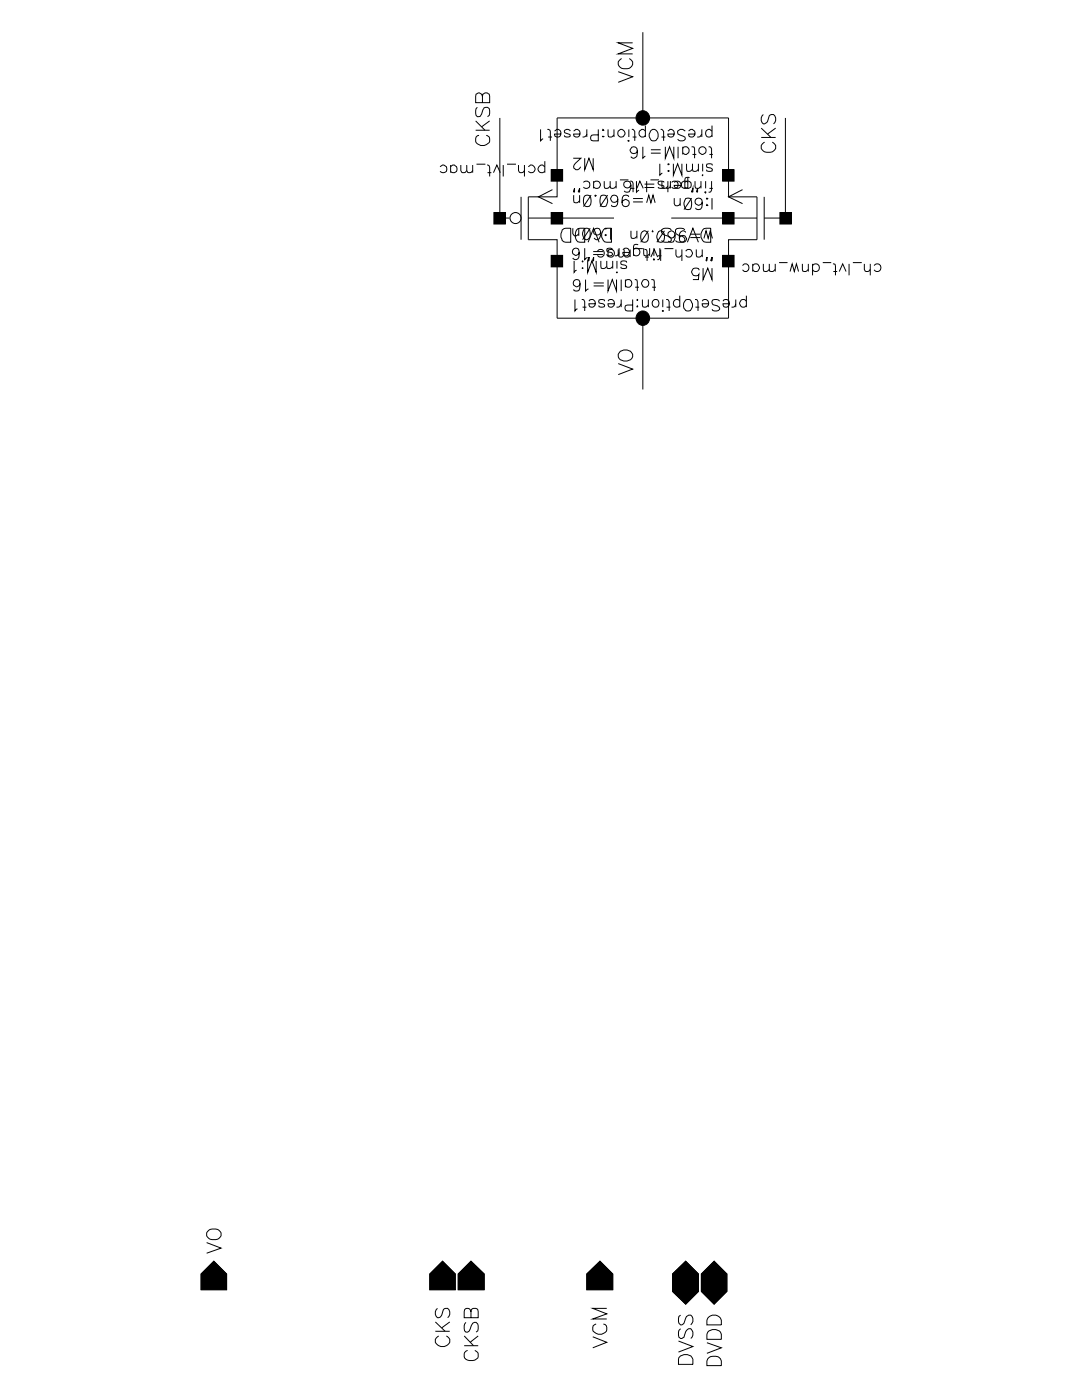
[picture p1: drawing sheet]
<svg xmlns="http://www.w3.org/2000/svg" width="216mm" height="279mm" viewBox="0 0 216 279" stroke-linecap="round" stroke-linejoin="round" font-family="sans-serif">
<g fill="none" stroke="#000" stroke-width=".2">
<path d="M96.3 19.2a.88 .88 0 0 0-.9-.7l-.4 .3-.1 1.7h2.8v-1.3a.72 .72 0 0 0-.7-.7 .72 .72 0 0 0-.7 .7v1.3M123.4 14.3l2.8 1-2.8 1.1M124 11.7a1.05 1.05 0 0 0-.6 1.2 1.05 1.05 0 0 0 1.1 .8 1.22 1.22 0 0 0 1.3-.2 1.22 1.22 0 0 0 .3-1.4l-.5-.4M126.2 8.6h-2.8l2.8 1.1-2.8 1.1h2.8M128.3 6.4v17.1M87.8 33.3a.76 .76 0 0 1 1.1-.1 .76 .76 0 0 1 0 1.1 .76 .76 0 0 1-1.1-.1M89.9 33.3a.75 .75 0 0 1 1.3 .2 .75 .75 0 0 1-.9 1l-.4-.3M89.9 32.9v1.6M91.9 32.9v1.1l.2 .4a.71 .71 0 0 0 1-.4M93.1 32.9v1.1l.2 .4a.71 .71 0 0 0 1-.4M94.3 32.9v1.6M94.9 26h2.8"/>
<path d="M94.9 24.1l1.9 1.9M95.1 32.8h1.8M95.3 21.4a1.38 1.38 0 0 0 0 1.9 .64 .64 0 0 0 .8-.5l.3-.9a.67 .67 0 0 1 .9-.5 1.19 1.19 0 0 1 0 1.9M95.6 27l-.3 .1a1.12 1.12 0 0 0-.4 1.2 1.12 1.12 0 0 0 1 .7 1.67 1.67 0 0 0 1.8-.8l-.1-.9-.6-.3M97.2 32.9l.4 .2 .1 .3v1.8M97.3 34.5h.7M97.7 24.1l-1.6 1.2M98.5 34.5l.6-1.6 .7 1.6M99.7 23.5v20h2M100.4 32.9v2.3M101.2 32.8h1.8M103.5 32.9v1.1l.1 .4a.71 .71 0 0 0 1-.4"/>
<path d="M104 39.3v8.5M104.6 32.9v2.3M105.4 33.3a.76 .76 0 0 1 1.1-.1 .76 .76 0 0 1 0 1.1 .76 .76 0 0 1-1.1-.1M107.9 25.8v2.3l.5-.4M108.7 33.3a.76 .76 0 0 0-1.1-.1 .76 .76 0 0 0 0 1.1 .76 .76 0 0 0 1.1-.1M108.7 32.2v2.3M109.2 25.8l.5 .2 .1 .2v1.9M109.4 27.3h.8M110 33.9h2.3v2.3h-2.3zM110.2 37.8l-2.8 1.5 2.8 1.3M110.7 26.2a.72 .72 0 0 1 .9-.2 .72 .72 0 0 1 .2 1 .72 .72 0 0 1-.9 .3l-.2-.1v-.4h1.2M111.2 23.5h34.2v15.8h5.6v8.5h-5.6v15.7h-34.2v-15.7h-5.8v-8.5h5.8z"/>
<path d="M113.8 26.2a.64 .64 0 0 0-.6-.4 .64 .64 0 0 0-.6 .4l.1 .3 1 .3 .1 .2a.67 .67 0 0 1-1.2 0M114.4 31.6h1.5l-1.1 1a.8 .8 0 0 0-.2 1l.3 .3a.78 .78 0 0 0 .9-.6M114.5 26.2a.72 .72 0 0 1 .9-.2 .72 .72 0 0 1 .3 1 .72 .72 0 0 1-1 .3l-.1-.1-.1-.4h1.2M114.5 38.9l.1 1.5 .5 .1 .6-.5M114.6 37.6v.7M115.7 37.6l-.3 .7h.3v-.7l-.1 .7M115.7 38.9v1.6M116.4 36.4a.73 .73 0 0 1 1.1-.1 .73 .73 0 0 1 0 1.1 .73 .73 0 0 1-1.1-.1M116.7 31.6v2.3l.8-2.3 .9 2.3v-2.3M116.8 39a.81 .81 0 0 1 1.1 .4 1.98 1.98 0 0 1-.3 1.7 .81 .81 0 0 1-1.1-.3 2.07 2.07 0 0 1 .3-1.8zM117.1 26.8a.71 .71 0 0 1-.9 .5M117.1 25.8v1.5"/>
<path d="M117.9 38.9l-1.5 2.3M118.4 36.4a.76 .76 0 0 1 1.2-.1 .76 .76 0 0 1 0 1.1 .76 .76 0 0 1-1.2-.1M118.4 36.2v1.4M118.7 39h.3l-.2 .2zM119.4 25.8v2.3l-1.4-.1-.1-.3a.6 .6 0 0 1 .5-.8h1M120 39a.78 .78 0 0 1 1.1 .4 1.68 1.68 0 0 1-.2 1.7 .78 .78 0 0 1-1.1-.3 2.5 2.5 0 0 1 .2-1.8zM120.2 27.3h.3zM120.3 25.8l.2 .2-.2 .1zM120.6 36.2l.1 1.3a.81 .81 0 0 0 1.1-.3M121.2 38.9l-1.5 2.3M121.3 25.8l.1 1.5h.6l.5-.4M121.8 36.2v1.3a.81 .81 0 0 0 1.1-.3"/>
<path d="M122.5 25.8v1.5M122.9 36.2v1.4M123.3 39.7a.72 .72 0 0 1-1 .6 .72 .72 0 0 1-.3-1.2 .72 .72 0 0 1 1.2 .2 2.1 2.1 0 0 1-.3 1.8 .65 .65 0 0 1-.9-.2M123.7 35.9h1.7M125.3 28.1h.3zM125.5 39.3a.72 .72 0 0 0-1.3 .1 1.75 1.75 0 0 0 .3 1.7 .72 .72 0 0 0 1-.3 .72 .72 0 0 0-.5-1 .72 .72 0 0 0-.9 .7M125.5 25.8v1.5M125.7 36.2h.5l.1 .4v1.8M125.8 37.6h.8M125.9 36.9a.72 .72 0 0 1-1 .7 .72 .72 0 0 1-.3-1.1 .72 .72 0 0 1 1.1-.1 1.8 1.8 0 0 1-.1 1.9 .82 .82 0 0 1-1.1-.2M126.1 25.8h.2l.4 .4v1.9M126.2 27.3h.8"/>
<path d="M126.3 39.6h2M127 36.2v2.2l.5-.5M127.1 37.6l.6-1.4 .7 1.4M127.2 30.1a.72 .72 0 0 1-1.1 .5 .72 .72 0 0 1-.2-1.1 .72 .72 0 0 1 1.2 .1 1.98 1.98 0 0 1-.3 1.8l-.5 .2-.4-.4M128.3 29.3v2.3l.5-.4M128.6 37.4h2M128.6 36.7h2M128.8 26.2a.75 .75 0 0 0-1.3 .2 .75 .75 0 0 0 .9 .9l.4-.3M128.8 25.1v2.2M129 36.2v2.2M129.8 35.9h1.7M129.9 30.6h1.9"/>
<path d="M129.9 29.9h1.9M130 26l.2-.2a1.2 1.2 0 0 1 1.1 1 1.2 1.2 0 0 1-.7 1.3h-.4a1.27 1.27 0 0 1-.2-2.1zM131.7 32.7v2.3l.5-.5M131.8 25.8h.3l.3 .4v1.9M132 27.3h.8M132.1 36.2l.1 1.3a.81 .81 0 0 0 1.1-.3M132.5 36.4a.78 .78 0 0 0-1.2 0v.2a1.13 1.13 0 0 0 1.1 .5l.1 .2a.78 .78 0 0 1-1.2 0M132.8 29.3v2.3l.8-2.3 .9 2.3v-2.3M133.3 26.2a.72 .72 0 0 1 .9-.2 .72 .72 0 0 1 .2 1 .72 .72 0 0 1-.9 .3l-.1-.1-.1-.4h1.2M133.3 32.8h.2l-.1 .1zM133.3 36.2v2.2M133.4 34l.1 .1-.1 .1z"/>
<path d="M133.8 37a.63 .63 0 0 1-.9 .6M133.8 36.2v1.4M134 36.4a.73 .73 0 0 1 1.1-.1 .73 .73 0 0 1 0 1.1 .73 .73 0 0 1-1.1-.1M134.4 32.7v2.3l.8-2.3 .9 2.3v-2.3M134.5 36.4a.75 .75 0 0 1 1.2-.2 .75 .75 0 0 1 0 1.2 .75 .75 0 0 1-1.2-.2v-.2h1.4M134.5 39.5v1.1l.2 .4a.71 .71 0 0 0 1-.4M135.3 29.3v2.3M135.7 39.5v1.6M136.2 29.6a.71 .71 0 0 1 1.1-.1 .71 .71 0 0 1 0 1.1 .71 .71 0 0 1-1.1-.1M136.2 29.3v1.5M136.7 36.4a.73 .73 0 0 1 1-.1 .73 .73 0 0 1 0 1.1 .73 .73 0 0 1-1-.1M136.7 26.2a.97 .97 0 0 0-1.5 0v.3a1.46 1.46 0 0 0 1.3 .8h.2v.5a.97 .97 0 0 1-1.5 0"/>
<path d="M136.8 39.6a.78 .78 0 0 1 1.1 .4 2.5 2.5 0 0 1-.1 1.7 .78 .78 0 0 1-1.1-.3 1.68 1.68 0 0 1 .1-1.8zM137 32.7l.1 1.4a.81 .81 0 0 0 1.1-.3M137.2 36.4a.73 .73 0 0 0-1-.1 .73 .73 0 0 0 0 1.1 .73 .73 0 0 0 1-.1M137.2 35.4v2.2M137.4 26.2a.75 .75 0 0 1 1.3 .2 .75 .75 0 0 1-.9 .9 .46 .46 0 0 1-.4-.5h1.3M137.6 35.5l-.5-.1-.4 .2v2M138 29.3l.5 .1 .1 2.2M138 39.5l-1.5 2.3M138.2 32.7l.1 1.4a.81 .81 0 0 0 1.1-.3M138.2 30.8h.7M138.3 37.6l-.3 .7h.3v-.7l-.2 .7M138.7 36.2l.1 1.3 .6 .1 .5-.4"/>
<path d="M139.2 37.6l-.1 .7M139.4 32.7v1.5M139.9 36.2v1.4M140 26.8a.74 .74 0 0 1-.9 .5M140 25.8v1.5M140.2 34.9v.2zM140.2 32.7v1.5M140.6 38.4h.3l-.1 .1zM140.8 36.2v1.4M141.1 39.5l.1 .1-.1 .2zM141.4 29.3l.4 .1 .2 .3v1.9M141.6 30.8h.6"/>
<path d="M141.6 37.6h.6M142 36.2v1.7l-.2 .4-.4 .1M142.1 26.2a.72 .72 0 0 0-1-.2 .72 .72 0 0 0-.2 1 .72 .72 0 0 0 .9 .3l.3-.3M142.1 25.1v2.2M142.1 39.5v2.3M142.2 33a.67 .67 0 0 0-1.2 0l.1 .4a1.13 1.13 0 0 1 1.1 .5 .67 .67 0 0 1-1.2 0M144.2 33.9h2.3v2.3h-2.3zM148.2 37.8l-2.8 1.5 2.8 1.3M151.9 27.4h2.9M151.9 25.6l1.9 1.8M152.3 22.9a1.19 1.19 0 0 0 0 1.8l.5-.1a1.7 1.7 0 0 0 .7-1.5 .7 .7 0 0 1 1.1 0 1.21 1.21 0 0 1-.3 1.6M152.5 39.3v8.5"/>
<path d="M152.6 28.4a1.05 1.05 0 0 0-.5 1.5 1.72 1.72 0 0 0 2.7-.3 1.15 1.15 0 0 0-.7-1.2M154.8 25.6l-1.6 1.2M156.7 23.5v20h-4.2M98.6 42.4h2.2v2.3h-2.2zM105.4 43.5h17.1M110 51h2.3v2.3h-2.3zM110 42.4h2.3v2.3h-2.3zM112.2 45.9l.7-.3h1v2.7h-1.4a1.77 1.77 0 0 1-.3-2.4zM114.3 45.6v1.1l.3 .4h.4l.5-.4M114.6 52.1v2.3l.5-.5M114.7 59.8v2.3l.5-.5M115.1 45.9l.2-.3h1.4v2.7h-1a1.21 1.21 0 0 1-.9-1.6z"/>
<path d="M115.5 45.6v1.5M115.6 50.3a.68 .68 0 0 1-1 .5 .68 .68 0 0 1-.2-1.1 .68 .68 0 0 1 1.1 .2 2.39 2.39 0 0 1-.2 1.7l-.6 .2-.4-.3M115.7 56.6a.68 .68 0 0 1-.9 .5 .68 .68 0 0 1-.2-1.1 .68 .68 0 0 1 1.1 .1 2.68 2.68 0 0 1-.2 1.9 .72 .72 0 0 1-1-.3M116.1 59.8l.4 .1 .2 .3v1.9M116.2 53.5h.1zM116.2 52.2h.1l-.1 .1zM116.6 45.6a.78 .78 0 0 1 1.1 .4 1.64 1.64 0 0 1-.5 1.8h-.3a1.46 1.46 0 0 1-.3-2.2zM116.7 49.5v2.3l.6-.4M116.8 55.8v2.3l.6-.4M117.3 52.1v2.3l.8-2.3 .9 2.3v-2.3M117.3 48.3l1.1-2.7 1.1 2.7M117.5 51.3l-.2 .7h.2v-.7l-.1 .7"/>
<path d="M117.8 45.6l-1.6 2.2M118.4 50.8h1.9M118.4 50.2h1.9M118.4 51.3v.7M118.4 57.1h2.1M118.4 56.5h2.1M119.2 50.1a.75 .75 0 0 1 1.1-.1 .75 .75 0 0 1 0 1.1 .75 .75 0 0 1-1.1-.1M119.9 52.1l.1 1.4a.81 .81 0 0 0 1.1-.3M119.9 46.3a.7 .7 0 0 1-.7 .6 .7 .7 0 0 1-.7-.6 .7 .7 0 0 1 .6-.7h.1a1.11 1.11 0 0 1 .5 1.7l-.2 .4-.3 .1h-.2l-.5-.3M120.4 45.9l.3-.3h1.3v2.7h-.9a1.3 1.3 0 0 1-1-1.6zM120.7 46.9h.3l-.2 .2zM120.7 45.6h.3z"/>
<path d="M121.1 52.1l.1 1.4a.81 .81 0 0 0 1.1-.3M121.3 50.1a.75 .75 0 0 1 1.3 .2 .75 .75 0 0 1-.8 1l-.5-.3M121.3 55.8v2.3l.9-2.3 .8 2.3v-2.3M121.3 49.8v1.5M121.8 45.6v2.2M122.3 49.9a.67 .67 0 0 0-1.2 0l.1 .3a1.13 1.13 0 0 1 1.1 .5 .67 .67 0 0 1-1.2 0M122.3 52.1v1.5M123 54.4h.2zM123.1 52.1v1.5M123.4 49.8v1.1l.1 .3 .5 .1 .5-.4M123.5 50.4a.7 .7 0 0 1-.8 .7M123.5 49.5v1.6"/>
<path d="M124 55.8v2.3M124 59.8v1.5M124.3 49.9a.74 .74 0 0 1 1.1-.2 .74 .74 0 0 1 0 1.1 .74 .74 0 0 1-1.1-.2v-.2h1.3M124.5 49.8v1.1l.2 .3a.71 .71 0 0 0 1-.3M124.8 56.1a.75 .75 0 0 1 1.3 .2 .75 .75 0 0 1-.9 1l-.4-.3M124.8 55.8v1.5M125.1 52.4a.67 .67 0 0 0-1.2 0l.1 .3a1.13 1.13 0 0 1 1.1 .6 .67 .67 0 0 1-1.2 0M125.7 49.8v1.5M125.9 46.1l.1 1.4a.81 .81 0 0 0 1.1-.3M126.2 59.8v2.3h-1a.6 .6 0 0 1-.5-.6 .6 .6 0 0 1 .5-.6h1M126.3 40.3h2M126.4 49.9a.71 .71 0 0 1 1.1-.1 .71 .71 0 0 1 0 1 .71 .71 0 0 1-1.1-.1"/>
<path d="M126.5 49.6h1.8M126.7 55.8l.4 .1 .1 .3v1.9M126.7 57.3h.8M127.1 59.9h.2l-.1 .1zM127.1 46.1v1.5M127.3 48.9l-.5-.1-.3 .1-.1 2.2M128.2 46.2l.5-.1a1.46 1.46 0 0 1 .3 2.2 .81 .81 0 0 1-1.1-.4 1.85 1.85 0 0 1 .3-1.7zM128.2 59.8l.1 1.4a.81 .81 0 0 0 1.1-.3M128.4 49.5l.1 1.5 .6 .1 .5-.5M128.6 49.8l.4 .1 .1 .3v1.9M128.7 51.3h.8M129 40.5l.5-1.6 .4 1.6 .4-1.6 .4 1.6"/>
<path d="M129.4 46.1l-1.6 2.2M129.4 59.8v1.5M129.6 49.5v1.6M129.9 51.3l.7-1.5 .6 1.5M130 55.8l.5 .1 .1 2.2M130.1 57.3h.8M130.2 46.1v.2zM130.5 51.6l.1 .2-.1 .1zM130.5 49.5v1.6M131.2 51.1h.8M131.4 46.2l.6-.1a1.39 1.39 0 0 1 0 2.2h-.6a1.66 1.66 0 0 1 0-2.1zM131.7 49.5v1.9l-.3 .4h-.3"/>
<path d="M131.8 49.8v2.3M132.2 59.8v1.5M132.6 46.1l-1.5 2.2M132.6 49.6h1.8M132.9 59.8l.5 .1 .1 .3v1.9M133.9 45.9a1.47 1.47 0 0 0-1.9 0 .81 .81 0 0 0 .6 1l.8 .3a.66 .66 0 0 1 .3 1.1 1.65 1.65 0 0 1-1.7-.3M133.9 43.5h17.1M134.7 46.8a.72 .72 0 0 1-.9 .8 .72 .72 0 0 1-.4-1.1 .72 .72 0 0 1 1.1-.1 1.8 1.8 0 0 1-.1 1.9 .82 .82 0 0 1-1-.2M134.9 49.8v1.1l.1 .3 .6 .1 .5-.4M135.6 59v2.3M136.1 49.8v2.3M136.7 45.9a1.38 1.38 0 0 0-1.9 0l.1 .8 1.2 .5a.66 .66 0 0 1 .3 1.1 1.55 1.55 0 0 1-1.6-.3"/>
<path d="M136.8 46.4l-.1-.2-.5-.1a1.19 1.19 0 0 0-.6 1.5v.5a.73 .73 0 0 0 1.1 .2 .73 .73 0 0 0 0-1.1 .73 .73 0 0 0-1.1 .1v.3M136.8 50.1a.75 .75 0 0 1 1.1-.1 .75 .75 0 0 1 0 1.1 .75 .75 0 0 1-1.1-.1M136.8 59.9a.77 .77 0 0 1 1.2 .5 1.04 1.04 0 0 1 0 1.2 1.04 1.04 0 0 1-1.2 .4 1.46 1.46 0 0 1 0-2.1zM137.2 48.3l1.1-2.7 1.1 2.7M137.8 47.4h1.9M137.8 46.7h1.9M138.7 59.8l.4 .1 .2 .3v1.9M138.9 49.8l.1 1.4a.81 .81 0 0 0 1.1-.3M139.5 53.9a.78 .78 0 0 0-1-.3 .78 .78 0 0 0-.4 .9 .78 .78 0 0 0 .9 .5l.4-.1v-.1v1h-1.1M140.1 40.3a.72 .72 0 0 1-1 .6 .72 .72 0 0 1-.2-1.2 .72 .72 0 0 1 1.1 .2 2.21 2.21 0 0 1-.2 1.8 .77 .77 0 0 1-1-.2M140.1 49.8v1.5M140.2 45.9l.3-.3h1.3v2.7h-.9a1.3 1.3 0 0 1-1-1.6z"/>
<path d="M140.3 53.5v2.3l.9-2.3 .9 2.3v-2.3M140.5 47.6l.4-1.5 .4 1.5 .4-1.5 .5 1.5M141.1 40.8l.1 .2-.1 .1zM141.1 51.3l-.1 .7M142.1 51.3l-.3 .7h.3v-.7l-.1 .7M144.2 51h2.3v2.3h-2.3zM144.2 42.4h2.3v2.3h-2.3zM146.8 59.8v1.5M148.2 53a.71 .71 0 0 1 1-.1 .71 .71 0 0 1 0 1 .71 .71 0 0 1-1-.1M148.9 59v2.3M150.2 53a.75 .75 0 0 1 1.1-.1 .75 .75 0 0 1 0 1.1 .75 .75 0 0 1-1.1-.2M150.2 52.7v1.5"/>
<path d="M152.3 52.7l.1 1.4a.81 .81 0 0 0 1.1-.3M153.5 52.7l.1 1.4 .6 .1 .5-.4M154.7 52.7v1.5M155.4 52.4h1.7M155.6 42.4h2.3v2.3h-2.3zM157.6 54.2l.5-1.5 .4 1.5 .4-1.5 .4 1.5M160.1 52.7l.1 1.4 .6 .1 .5-.4M161.3 52.7v1.5M162.1 53a.75 .75 0 0 1 1.1-.1 .75 .75 0 0 1 0 1.1 .75 .75 0 0 1-1.1-.2M162.1 52.7v2.2M164.2 52.4h1.7M166.2 52.7h.4l.1 .4v1.8"/>
<path d="M166.3 54.2h.7M167.5 54.2l.6-1.5 .7 1.5M169.4 52.7v2.2M170.2 52.4h1.8M172.5 52.7v1.1l.1 .3a.71 .71 0 0 0 1.1-.3M173.7 52.7v2.2M174.4 53a.75 .75 0 0 1 1.1-.1 .75 .75 0 0 1 0 1.1 .75 .75 0 0 1-1.1-.2M116.2 61.3h.8M117.5 60.1a.71 .71 0 0 1 1-.1 .71 .71 0 0 1 .1 1 .71 .71 0 0 1-1 0l-.1-.4h1.3M120.7 60.1a.67 .67 0 0 0-1.2 0v.4a1.13 1.13 0 0 1 1.2 .5 .67 .67 0 0 1-1.2 0M121.3 60.1a.71 .71 0 0 1 1-.1 .71 .71 0 0 1 .1 1 .71 .71 0 0 1-1 0l-.1-.4h1.3M123.4 72.6l2.8 1.1-2.8 1.1"/>
<path d="M123.8 70.1a1.69 1.69 0 0 1 2.4 .6 1.37 1.37 0 0 1-.7 1.3 1.37 1.37 0 0 1-1.5-.1 .98 .98 0 0 1-.7-.8 .98 .98 0 0 1 .5-1zM124 60.6a.73 .73 0 0 1-1 .7M127.2 61v.3zM128.3 63.5v14.2M132.2 62l.2 .1h-.2zM133 61.3h.8M135.6 60.1a.75 .75 0 0 0-1.3 .2 .75 .75 0 0 0 .9 1l.4-.3M138.8 61.3h.7M140.1 60.1a.71 .71 0 0 1 1-.1 .71 .71 0 0 1 .1 1 .71 .71 0 0 1-1 0l-.1-.4h1.3M143.6 60.1a1 1 0 0 0-1.5 0 .63 .63 0 0 0 .4 .8 1.24 1.24 0 0 1 1.1 .7v.1a1 1 0 0 1-1.5 0M144.3 60.1a.71 .71 0 0 1 1-.1 .71 .71 0 0 1 .1 1 .71 .71 0 0 1-1 0l-.1-.4h1.2M146.8 60.6a.63 .63 0 0 1-.8 .7"/>
<path d="M148.9 60.1a.75 .75 0 0 0-1.1-.1 .75 .75 0 0 0 0 1.1 .75 .75 0 0 0 1.1-.1M40.1 254.3l2.6-2.6 2.5 2.6v3.1h-5.1zM41.2 248l2.9 1.1-2.9 1M41.4 245.8a1.72 1.72 0 0 1 2.7 .2 1.31 1.31 0 0 1-1.8 1.4 1.06 1.06 0 0 1-.9-1.6zM85.8 254.3l2.5-2.6 2.5 2.6v3.1h-5zM91.4 254.3l2.6-2.6 2.6 2.6v3.1h-5.2zM117.1 254.3l2.6-2.6 2.6 2.6v3.1h-5.2zM134.2 254.3l2.6-2.6 2.6 2.6v3.4l-2.6 2.6-2.6-2.6zM140 254.3l2.5-2.6 2.5 2.6v3.4l-2.5 2.6-2.5-2.6zM142.5 251.7l2.5 2.6v3.4l-2.5 2.6-2.5-2.6v-3.4zM86.9 265.7h2.8M86.9 263.8l1.9 1.9"/>
<path d="M87.3 261.1a1.19 1.19 0 0 0 0 1.9 .74 .74 0 0 0 .8-.5l.4-1.1a.7 .7 0 0 1 1.1 0 1.21 1.21 0 0 1-.3 1.6M87.5 266.6a1.05 1.05 0 0 0-.5 1.5 1.61 1.61 0 0 0 2.7-.2 1.15 1.15 0 0 0-.6-1.3M89.7 263.8l-1.6 1.2M92.6 268.6h2.8M92.6 266.6l1.9 2M93 263.9a1.47 1.47 0 0 0 0 2 .76 .76 0 0 0 .8-.6 1.66 1.66 0 0 1 .9-1.4h.3a1.26 1.26 0 0 1 0 2M93.3 269.5a1.04 1.04 0 0 0-.7 1.2 1.04 1.04 0 0 0 1 .8 1.49 1.49 0 0 0 1.8-.7l-.1-.9-.6-.4M94 261.8l-.2-.4a.7 .7 0 0 0-1.1 0l-.1 1.6h2.8l-.1-1.6a.76 .76 0 0 0-.8-.3 .76 .76 0 0 0-.5 .7v1.2M95.4 266.6l-1.6 1.3M118.3 266.8l2.8 1.1-2.8 1.1M119 264.2l-.3 .1a.98 .98 0 0 0-.4 1 .98 .98 0 0 0 .7 .8 1.32 1.32 0 0 0 1.5 0 1.32 1.32 0 0 0 .5-1.5l-.6-.4M121.1 261.1h-2.8l2.8 1.1-2.8 1h2.8"/>
<path d="M135.4 267.6l2.9 1.1-2.9 1.1M135.8 270.6a1.64 1.64 0 0 1 2.5 .7v1h-2.9l.1-1.4zM135.8 265.2a1.26 1.26 0 0 0 0 1.9 .74 .74 0 0 0 .8-.6 1.66 1.66 0 0 1 .8-1.3h.4a1.26 1.26 0 0 1 0 1.9M135.8 262.5a1.26 1.26 0 0 0 0 1.9 .74 .74 0 0 0 .8-.6l.2-.7a.79 .79 0 0 1 1.3-.4 1.29 1.29 0 0 1-.3 1.7M141.1 268l2.8 1-2.8 1.1M141.2 271.2a1.62 1.62 0 0 1 2.7 .4v.9h-2.8v-.9zM141.2 265.9a1.62 1.62 0 0 1 2.7 .4v1h-2.8v-1zM141.2 263.1a1.54 1.54 0 0 1 2.7 .4v.9h-2.8v-.9z"/>
<circle cx="124" cy="26.6" r=".75"/>
<circle cx="128.3" cy="23.5" r="1.4"/>
<circle cx="140.2" cy="30.1" r=".77"/>
<circle cx="102.9" cy="43.5" r="1.1"/>
<circle cx="128.8" cy="56.6" r=".75"/>
<circle cx="128.3" cy="63.5" r="1.4"/>
<circle cx="130.8" cy="60.6" r=".75"/>
</g>
<g fill="#000">
<path d="M110 33.9h2.3v2.3h-2.3zM144.2 33.9h2.3v2.3h-2.3zM98.6 42.4h2.2v2.3h-2.2zM110 51h2.3v2.3h-2.3zM110 42.4h2.3v2.3h-2.3zM144.2 51h2.3v2.3h-2.3zM144.2 42.4h2.3v2.3h-2.3zM155.6 42.4h2.3v2.3h-2.3zM40.1 254.3l2.6-2.6 2.5 2.6v3.1h-5.1zM85.8 254.3l2.5-2.6 2.5 2.6v3.1h-5zM91.4 254.3l2.6-2.6 2.6 2.6v3.1h-5.2zM117.1 254.3l2.6-2.6 2.6 2.6v3.1h-5.2z"/>
<path d="M134.2 254.3l2.6-2.6 2.6 2.6v3.4l-2.6 2.6-2.6-2.6zM142.5 251.7l2.5 2.6v3.4l-2.5 2.6-2.5-2.6v-3.4z"/>
<circle cx="128.3" cy="23.5" r="1.4"/>
<circle cx="128.3" cy="63.5" r="1.4"/>
</g>
</svg>
